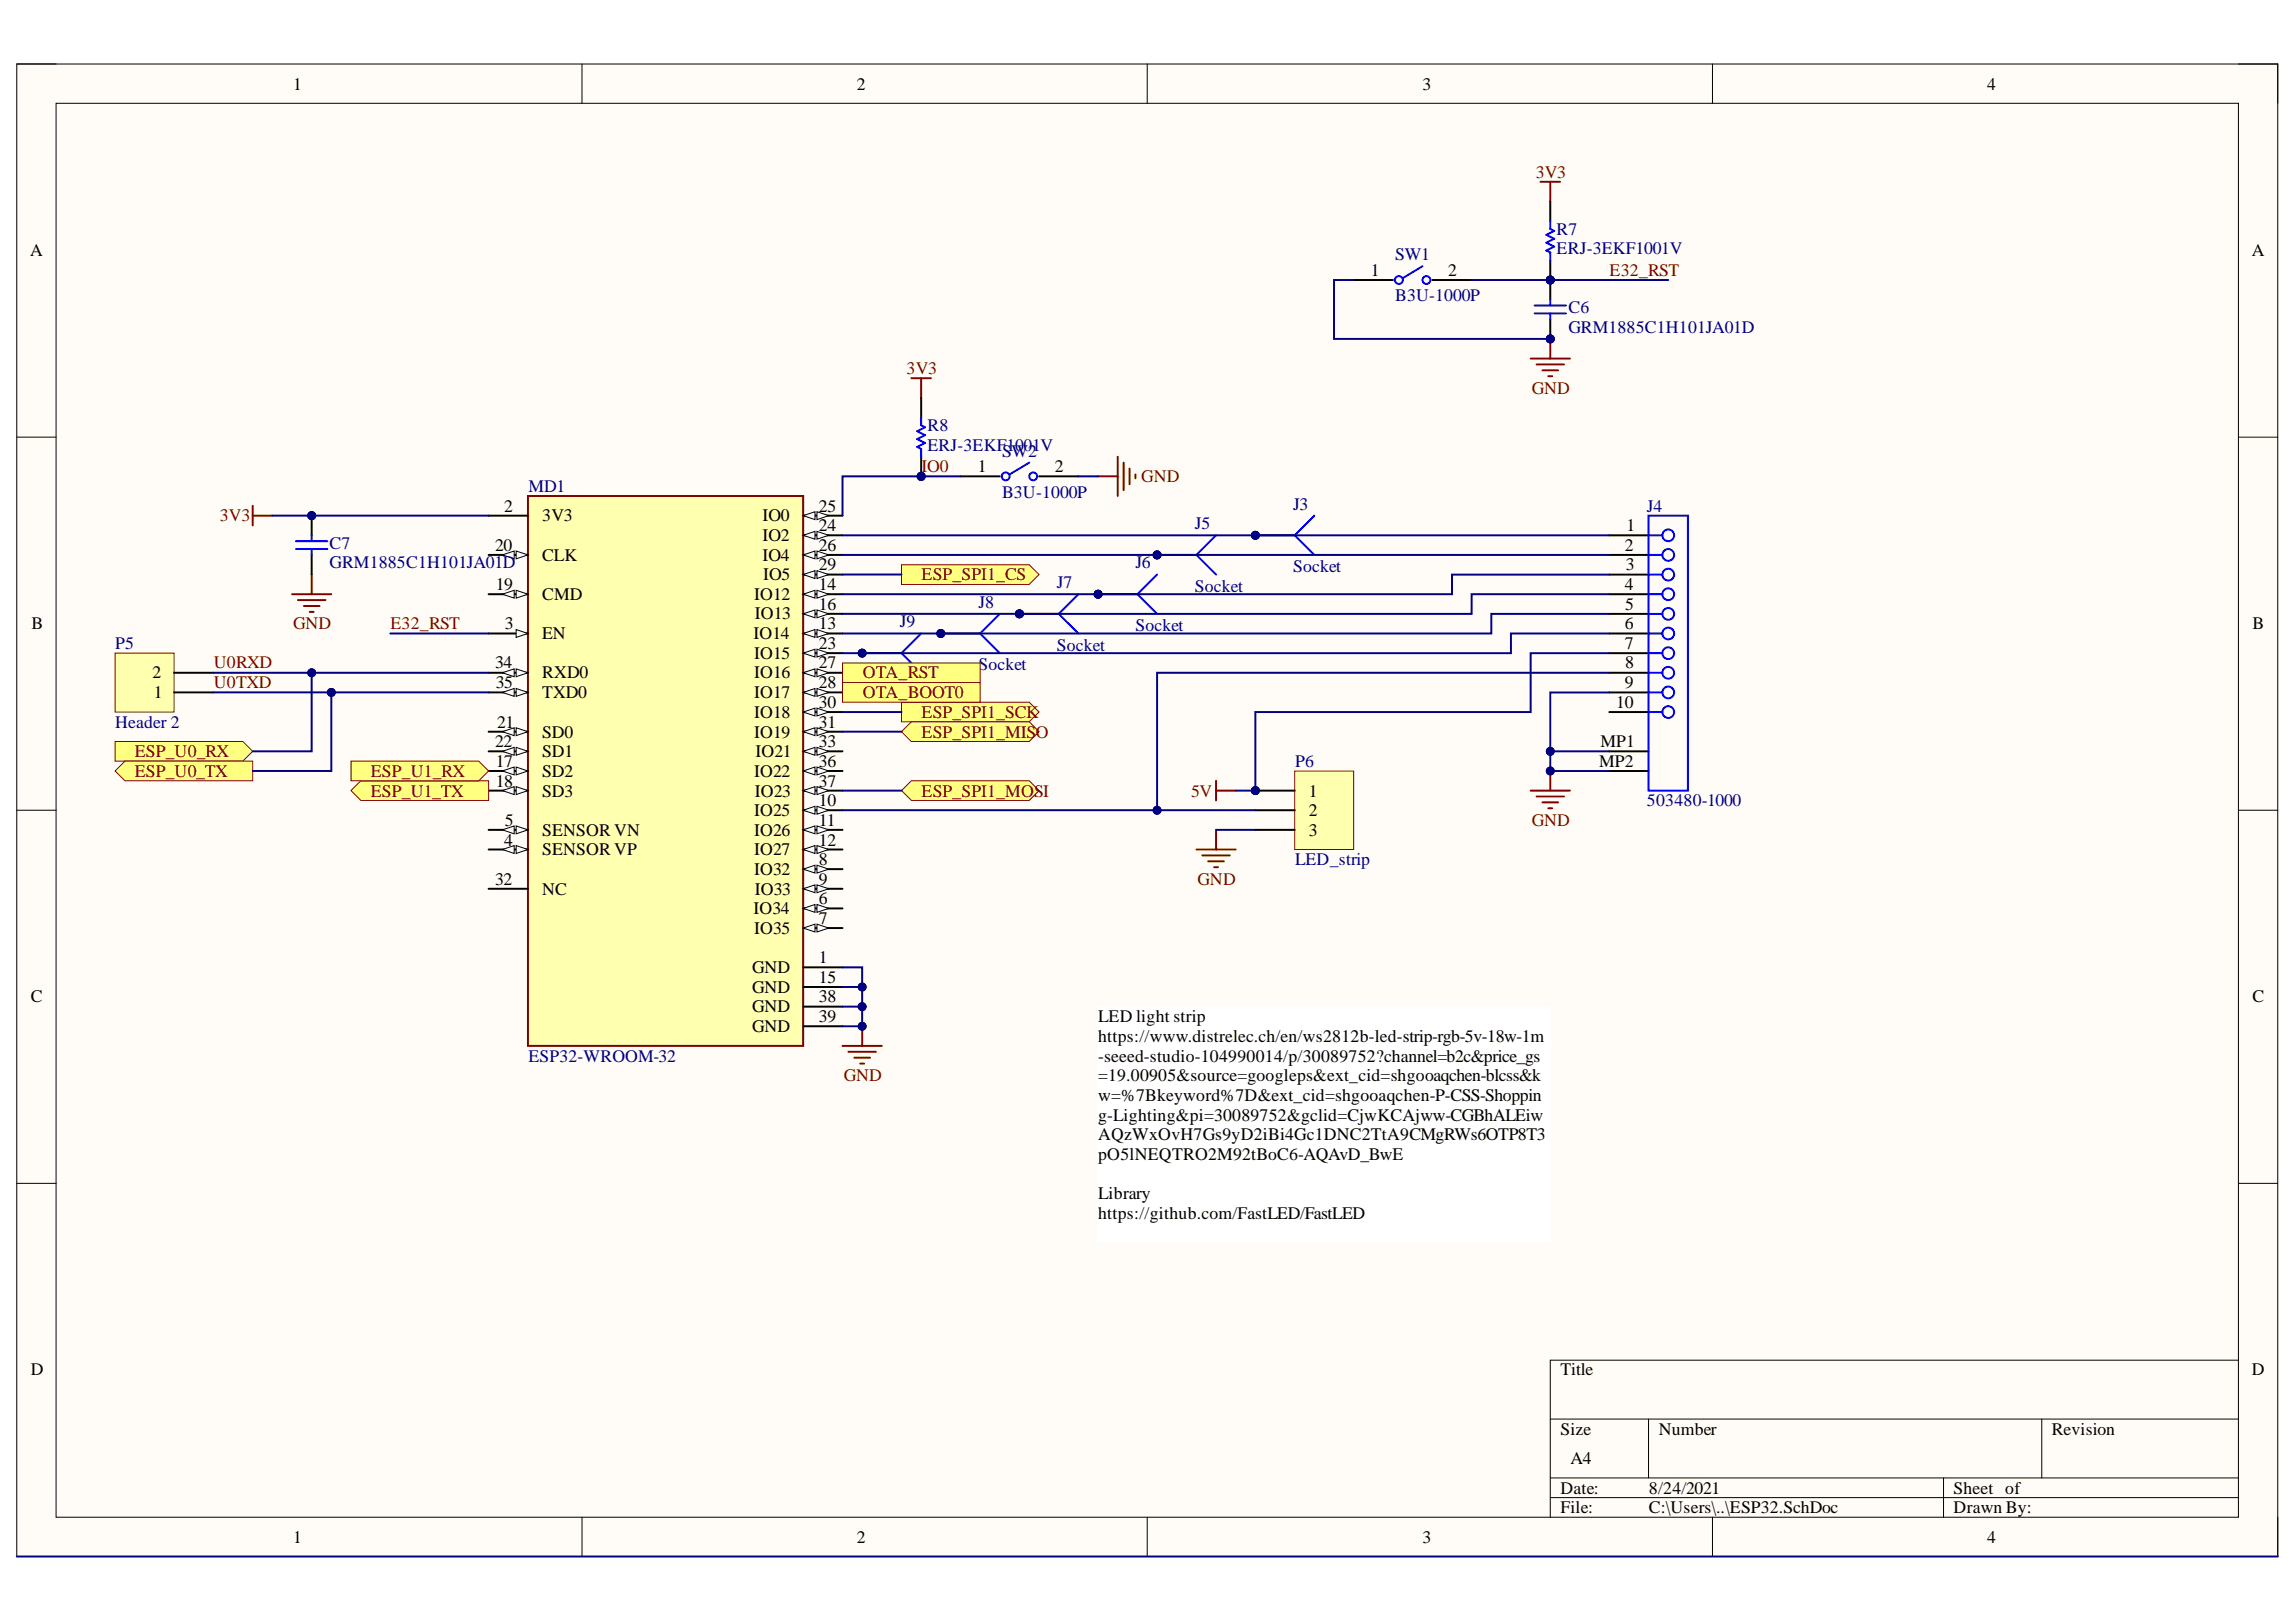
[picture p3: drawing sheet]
<svg xmlns="http://www.w3.org/2000/svg" width="297mm" height="210mm" viewBox="0 0 297 210" stroke-linecap="round" stroke-linejoin="round" font-family="sans-serif">
<defs><g id="words">
<g font-size="2.3">
<text x="37.9" y="11.6">1</text>
<text x="110.8" y="11.6">2</text>
<text x="184" y="11.6">3</text>
<text x="257.1" y="11.6">4</text>
<text x="3.9" y="33.2">A</text>
<text x="177.4" y="35.7">1</text>
<text x="187.3" y="35.7">2</text>
<text x="291.3" y="33.2">A</text>
<text x="126.5" y="61.1">1</text>
<text x="136.5" y="61.1">2</text>
<text x="64.1" y="71.3">20</text>
<text x="65.2" y="66.2">2</text>
<text x="70.1" y="67.5">3V3</text>
<text x="98.7" y="67.5">IO0</text>
<text x="98.7" y="70">IO2</text>
<text x="105.9" y="66.2">25</text>
<text x="105.9" y="68.7">24</text>
<text x="105.9" y="71.3">26</text>
<text x="210.2" y="71.3">2</text>
<text x="210.4" y="68.7">1</text>
<text x="64.1" y="76.4">19</text>
<text x="70.1" y="72.6">CLK</text>
<text x="70.1" y="77.6">CMD</text>
<text x="97.6" y="77.6">IO12</text>
<text x="98.7" y="72.6">IO4</text>
<text x="98.7" y="75.1">IO5</text>
<text x="105.9" y="73.8">29</text>
<text x="105.9" y="76.4">14</text>
<text x="210.2" y="76.4">4</text>
<text x="210.4" y="73.8">3</text>
<text x="4.1" y="81.4">B</text>
<text x="65.3" y="81.4">3</text>
<text x="70.1" y="82.7">EN</text>
<text x="97.5" y="82.7">IO14</text>
<text x="97.6" y="80.2">IO13</text>
<text x="105.9" y="78.9">16</text>
<text x="105.9" y="81.4">13</text>
<text x="105.9" y="84">23</text>
<text x="210.2" y="81.4">6</text>
<text x="210.2" y="84">7</text>
<text x="210.3" y="78.9">5</text>
<text x="291.4" y="81.4">B</text>
<text x="19.7" y="87.8">2</text>
<text x="64.1" y="86.5">34</text>
<text x="64.1" y="89">35</text>
<text x="70.1" y="87.8">RXD0</text>
<text x="97.6" y="85.2">IO15</text>
<text x="97.6" y="87.8">IO16</text>
<text x="105.9" y="86.5">27</text>
<text x="105.9" y="89">28</text>
<text x="210.2" y="89">9</text>
<text x="210.3" y="86.5">8</text>
<text x="19.9" y="90.3">1</text>
<text x="64.3" y="94.2">21</text>
<text x="70.1" y="90.3">TXD0</text>
<text x="70.1" y="95.5">SD0</text>
<text x="97.6" y="90.3">IO17</text>
<text x="97.6" y="92.9">IO18</text>
<text x="97.6" y="95.5">IO19</text>
<text x="105.9" y="91.6">30</text>
<text x="105.9" y="94.2">31</text>
<text x="209.1" y="91.6">10</text>
<text x="64.1" y="96.7">22</text>
<text x="64.1" y="99.3">17</text>
<text x="64.1" y="101.8">18</text>
<text x="70.1" y="98">SD1</text>
<text x="70.1" y="100.5">SD2</text>
<text x="97.6" y="100.5">IO22</text>
<text x="97.7" y="98">IO21</text>
<text x="105.9" y="96.7">33</text>
<text x="105.9" y="99.3">36</text>
<text x="105.9" y="101.8">37</text>
<text x="206.9" y="99.3">MP2</text>
<text x="207.1" y="96.7">MP1</text>
<text x="65.3" y="106.9">5</text>
<text x="70.1" y="103.1">SD3</text>
<text x="97.6" y="105.6">IO25</text>
<text x="97.6" y="103.1">IO23</text>
<text x="105.9" y="104.3">10</text>
<text x="105.9" y="106.9">11</text>
<text x="169.3" y="103.1">1</text>
<text x="169.3" y="105.6">2</text>
<text x="65.2" y="109.4">4</text>
<text x="70.1" y="108.1">SENSOR VN</text>
<text x="70.1" y="110.7">SENSOR VP</text>
<text x="97.6" y="108.1">IO26</text>
<text x="97.6" y="110.7">IO27</text>
<text x="97.6" y="113.2">IO32</text>
<text x="105.9" y="109.4">12</text>
<text x="105.9" y="112">8</text>
<text x="169.3" y="108.1">3</text>
<text x="64.1" y="114.5">32</text>
<text x="70.1" y="115.8">NC</text>
<text x="97.5" y="118.3">IO34</text>
<text x="97.6" y="115.8">IO33</text>
<text x="105.9" y="114.5">9</text>
<text x="105.9" y="117">6</text>
<text x="105.9" y="119.6">7</text>
<text x="97.3" y="125.9">GND</text>
<text x="97.6" y="120.8">IO35</text>
<text x="105.9" y="124.6">1</text>
<text x="4" y="129.7">C</text>
<text x="97.3" y="128.4">GND</text>
<text x="97.3" y="131">GND</text>
<text x="105.9" y="127.2">15</text>
<text x="105.9" y="129.7">38</text>
<text x="291.4" y="129.7">C</text>
<text x="97.3" y="133.5">GND</text>
<text x="105.9" y="132.2">39</text>
<text x="142.1" y="132.2">LED light strip</text>
<text x="142.1" y="134.8">https://www.distrelec.ch/en/ws2812b-led-strip-rgb-5v-18w-1m</text>
<text x="142.1" y="137.4">-seeed-studio-104990014/p/30089752?channel=b2c&amp;price_gs</text>
<text x="142.1" y="139.9">=19.00905&amp;source=googleps&amp;ext_cid=shgooaqchen-blcss&amp;k</text>
<text x="142.1" y="142.5">w=%7Bkeyword%7D&amp;ext_cid=shgooaqchen-P-CSS-Shoppin</text>
<text x="142.1" y="145">g-Lighting&amp;pi=30089752&amp;gclid=CjwKCAjww-CGBhALEiw</text>
<text x="142.1" y="147.5">AQzWxOvH7Gs9yD2iBi4Gc1DNC2TtA9CMgRWs6OTP8T3</text>
<text x="142.1" y="150.1">pO5lNEQTRO2M92tBoC6-AQAvD_BwE</text>
<text x="142.1" y="155.2">Library</text>
<text x="142.1" y="157.7">https://github.com/FastLED/FastLED</text>
<text x="4" y="178">D</text>
<text x="201.9" y="178">Title</text>
<text x="291.3" y="178">D</text>
<text x="201.9" y="185.7">Size</text>
<text x="214.6" y="185.7">Number</text>
<text x="265.4" y="185.7">Revision</text>
<text x="203.2" y="189.5">A4</text>
<text x="201.9" y="193.3">Date:</text>
<text x="201.9" y="195.8">File:</text>
<text x="213.3" y="193.3">8/24/2021</text>
<text x="213.3" y="195.8">C:\Users\..\ESP32.SchDoc</text>
<text x="252.7" y="193.3">Sheet of</text>
<text x="252.7" y="195.8">Drawn By:</text>
<text x="37.9" y="199.6">1</text>
<text x="110.8" y="199.6">2</text>
<text x="184" y="199.6">3</text>
<text x="257.1" y="199.6">4</text>
</g>
<g font-size="2.3" fill="#800000">
<text x="198.7" y="23">3V3</text>
<text x="208.2" y="35.7">E32_RST</text>
<text x="117.3" y="48.4">3V3</text>
<text x="198.2" y="51">GND</text>
<text x="119.2" y="61.1">IO0</text>
<text x="147.7" y="62.4">GND</text>
<text x="28.4" y="67.5">3V3</text>
<text x="119.2" y="75.1">ESP_SPI1_CS</text>
<text x="37.9" y="81.4">GND</text>
<text x="50.5" y="81.4">E32_RST</text>
<text x="27.7" y="89">U0TXD</text>
<text x="27.7" y="86.5">U0RXD</text>
<text x="111.6" y="87.8">OTA_RST</text>
<text x="111.6" y="90.3">OTA_BOOT0</text>
<text x="119.2" y="92.9">ESP_SPI1_SCK</text>
<text x="119.2" y="95.5">ESP_SPI1_MISO</text>
<text x="17.4" y="98">ESP_U0_RX</text>
<text x="17.4" y="100.5">ESP_U0_TX</text>
<text x="48" y="100.5">ESP_U1_RX</text>
<text x="48" y="103.1">ESP_U1_TX</text>
<text x="119.2" y="103.1">ESP_SPI1_MOSI</text>
<text x="154.1" y="103.1">5V</text>
<text x="198.2" y="106.9">GND</text>
<text x="154.9" y="114.5">GND</text>
<text x="109.2" y="139.9">GND</text>
</g>
<g font-size="2.3" fill="#000080">
<text x="180.5" y="33.7">SW1</text>
<text x="201.4" y="30.4">R7</text>
<text x="201.4" y="32.9">ERJ-3EKF1001V</text>
<text x="180.5" y="39">B3U-1000P</text>
<text x="202.9" y="40.5">C6</text>
<text x="202.9" y="43">GRM1885C1H101JA01D</text>
<text x="120" y="55.8">R8</text>
<text x="120" y="58.3">ERJ-3EKF1001V</text>
<text x="129.6" y="59.1">SW2</text>
<text x="68.4" y="63.7">MD1</text>
<text x="129.6" y="64.4">B3U-1000P</text>
<text x="167.3" y="66">J3</text>
<text x="42.6" y="71">C7</text>
<text x="154.6" y="68.5">J5</text>
<text x="213.1" y="66.2">J4</text>
<text x="42.6" y="73.6">GRM1885C1H101JA01D</text>
<text x="136.7" y="76.1">J7</text>
<text x="146.9" y="73.6">J6</text>
<text x="154.6" y="76.6">Socket</text>
<text x="167.3" y="74.1">Socket</text>
<text x="14.9" y="84">P5</text>
<text x="116.4" y="81.2">J9</text>
<text x="126.6" y="78.6">J8</text>
<text x="146.9" y="81.7">Socket</text>
<text x="116.4" y="89.3">Socket</text>
<text x="126.6" y="86.8">Socket</text>
<text x="136.7" y="84.2">Socket</text>
<text x="14.9" y="94.2">Header 2</text>
<text x="167.5" y="99.3">P6</text>
<text x="213.1" y="104.3">503480-1000</text>
<text x="167.5" y="112">LED_strip</text>
<text x="68.4" y="137.4">ESP32-WROOM-32</text>
</g>
</g></defs>
<path d="M2.2 8.3h292.5v193.1h-292.5z" fill-rule="evenodd" fill="#fffcf8"/>
<path d="M2.2 8.3h292.5v193.1h-292.5z" fill="none" stroke="#000" stroke-width=".13"/>
<path d="M7.3 13.4h282.3v182.9h-282.3z" fill-rule="evenodd" fill="#fffcf8"/>
<g fill="none" stroke="#000" stroke-width=".13">
<path d="M2.2 8.3h5.1M7.3 13.4h282.3v182.9h-282.3zM75.3 8.3v5.1M148.4 8.3v5.1M221.5 8.3v5.1M289.6 8.3h5.1v5.1M2.2 56.6h5.1M289.6 56.6h5.1M2.2 104.9h5.1M289.6 104.9h5.1M2.2 153.1h5.1M289.6 153.1h5.1"/>
<path d="M289.6 176h-89v20.3M75.3 196.3v5.1M148.4 196.3v5.1M200.6 183.6h89M200.6 191.3h89M200.6 193.8h89M213.3 183.6v7.7M221.5 196.3v5.1M251.4 191.3v5M264.2 183.6v7.7M294.7 196.3v5.1"/>
</g>
<path d="M68.3 64.2h35.6v71.2h-35.6z" fill-rule="evenodd" fill="#ffffb0"/>
<path d="M68.3 64.2h35.6v71.2h-35.6z" fill="none" stroke="#800000" stroke-width=".25"/>
<path d="M63.2 66.7h5.1M63.2 107.4h5.1" fill="none" stroke="#000" stroke-width=".25"/>
<path d="M66.8 106.9l1.5 .5-1.5 .5z" fill="#f8fcff"/>
<path d="M66.8 106.9l1.5 .5-1.5 .5z" fill="none" stroke="#000" stroke-width=".13"/>
<path d="M65 107.4l1.5-.5v1z" fill="#f8fcff"/>
<path d="M65 107.4l1.5-.5v1z" fill="none" stroke="#000" stroke-width=".13"/>
<path d="M63.2 109.9h5.1" fill="none" stroke="#000" stroke-width=".25"/>
<path d="M66.8 109.4l1.5 .5-1.5 .5z" fill="#f8fcff"/>
<path d="M66.8 109.4l1.5 .5-1.5 .5z" fill="none" stroke="#000" stroke-width=".13"/>
<path d="M65 109.9l1.5-.5v1z" fill="#f8fcff"/>
<path d="M65 109.9l1.5-.5v1z" fill="none" stroke="#000" stroke-width=".13"/>
<path d="M103.9 66.7h5.1" fill="none" stroke="#000" stroke-width=".25"/>
<path d="M103.9 66.7l1.5-.5v1z" fill="#f8fcff"/>
<path d="M103.9 66.7l1.5-.5v1z" fill="none" stroke="#000" stroke-width=".13"/>
<path d="M105.7 66.2l1.5 .5-1.5 .5z" fill="#f8fcff"/>
<path d="M105.7 66.2l1.5 .5-1.5 .5z" fill="none" stroke="#000" stroke-width=".13"/>
<path d="M103.9 69.3h5.1" fill="none" stroke="#000" stroke-width=".25"/>
<path d="M103.9 69.3l1.5-.5v1z" fill="#f8fcff"/>
<path d="M103.9 69.3l1.5-.5v1z" fill="none" stroke="#000" stroke-width=".13"/>
<path d="M105.7 68.8l1.5 .5-1.5 .5z" fill="#f8fcff"/>
<path d="M105.7 68.8l1.5 .5-1.5 .5z" fill="none" stroke="#000" stroke-width=".13"/>
<path d="M103.9 71.8h5.1" fill="none" stroke="#000" stroke-width=".25"/>
<path d="M103.9 71.8l1.5-.5v1z" fill="#f8fcff"/>
<path d="M103.9 71.8l1.5-.5v1z" fill="none" stroke="#000" stroke-width=".13"/>
<path d="M105.7 71.3l1.5 .5-1.5 .5z" fill="#f8fcff"/>
<path d="M105.7 71.3l1.5 .5-1.5 .5z" fill="none" stroke="#000" stroke-width=".13"/>
<path d="M103.9 74.4h5.1" fill="none" stroke="#000" stroke-width=".25"/>
<path d="M103.9 74.4l1.5-.6v1.1z" fill="#f8fcff"/>
<path d="M103.9 74.4l1.5-.6v1.1z" fill="none" stroke="#000" stroke-width=".13"/>
<path d="M105.7 73.8l1.5 .6-1.5 .5z" fill="#f8fcff"/>
<path d="M105.7 73.8l1.5 .6-1.5 .5z" fill="none" stroke="#000" stroke-width=".13"/>
<path d="M103.9 76.9h5.1" fill="none" stroke="#000" stroke-width=".25"/>
<path d="M103.9 76.9l1.5-.5v1z" fill="#f8fcff"/>
<path d="M103.9 76.9l1.5-.5v1z" fill="none" stroke="#000" stroke-width=".13"/>
<path d="M105.7 76.4l1.5 .5-1.5 .5z" fill="#f8fcff"/>
<path d="M105.7 76.4l1.5 .5-1.5 .5z" fill="none" stroke="#000" stroke-width=".13"/>
<path d="M103.9 79.4h5.1" fill="none" stroke="#000" stroke-width=".25"/>
<path d="M103.9 79.4l1.5-.5v1z" fill="#f8fcff"/>
<path d="M103.9 79.4l1.5-.5v1z" fill="none" stroke="#000" stroke-width=".13"/>
<path d="M105.7 78.9l1.5 .5-1.5 .5z" fill="#f8fcff"/>
<path d="M105.7 78.9l1.5 .5-1.5 .5z" fill="none" stroke="#000" stroke-width=".13"/>
<path d="M103.9 82h5.1" fill="none" stroke="#000" stroke-width=".25"/>
<path d="M103.9 82l1.5-.5v1z" fill="#f8fcff"/>
<path d="M103.9 82l1.5-.5v1z" fill="none" stroke="#000" stroke-width=".13"/>
<path d="M105.7 81.5l1.5 .5-1.5 .5z" fill="#f8fcff"/>
<path d="M105.7 81.5l1.5 .5-1.5 .5z" fill="none" stroke="#000" stroke-width=".13"/>
<path d="M103.9 84.5h5.1" fill="none" stroke="#000" stroke-width=".25"/>
<path d="M103.9 84.5l1.5-.5v1z" fill="#f8fcff"/>
<path d="M103.9 84.5l1.5-.5v1z" fill="none" stroke="#000" stroke-width=".13"/>
<path d="M105.7 84l1.5 .5-1.5 .5z" fill="#f8fcff"/>
<path d="M105.7 84l1.5 .5-1.5 .5z" fill="none" stroke="#000" stroke-width=".13"/>
<path d="M103.9 87.1h5.1" fill="none" stroke="#000" stroke-width=".25"/>
<path d="M103.9 87.1l1.5-.5v1z" fill="#f8fcff"/>
<path d="M103.9 87.1l1.5-.5v1z" fill="none" stroke="#000" stroke-width=".13"/>
<path d="M105.7 86.6l1.5 .5-1.5 .5z" fill="#f8fcff"/>
<path d="M105.7 86.6l1.5 .5-1.5 .5z" fill="none" stroke="#000" stroke-width=".13"/>
<path d="M103.9 89.6h5.1" fill="none" stroke="#000" stroke-width=".25"/>
<path d="M103.9 89.6l1.5-.5v1z" fill="#f8fcff"/>
<path d="M103.9 89.6l1.5-.5v1z" fill="none" stroke="#000" stroke-width=".13"/>
<path d="M105.7 89.1l1.5 .5-1.5 .5z" fill="#f8fcff"/>
<path d="M105.7 89.1l1.5 .5-1.5 .5z" fill="none" stroke="#000" stroke-width=".13"/>
<path d="M103.9 92.1h5.1" fill="none" stroke="#000" stroke-width=".25"/>
<path d="M103.9 92.1l1.5-.5v1.1z" fill="#f8fcff"/>
<path d="M103.9 92.1l1.5-.5v1.1z" fill="none" stroke="#000" stroke-width=".13"/>
<path d="M105.7 91.6l1.5 .5-1.5 .6z" fill="#f8fcff"/>
<path d="M105.7 91.6l1.5 .5-1.5 .6z" fill="none" stroke="#000" stroke-width=".13"/>
<path d="M103.9 94.7h5.1" fill="none" stroke="#000" stroke-width=".25"/>
<path d="M103.9 94.7l1.5-.5v1z" fill="#f8fcff"/>
<path d="M103.9 94.7l1.5-.5v1z" fill="none" stroke="#000" stroke-width=".13"/>
<path d="M105.7 94.2l1.5 .5-1.5 .5z" fill="#f8fcff"/>
<path d="M105.7 94.2l1.5 .5-1.5 .5z" fill="none" stroke="#000" stroke-width=".13"/>
<path d="M103.9 97.2h5.1" fill="none" stroke="#000" stroke-width=".25"/>
<path d="M103.9 97.2l1.5-.5v1z" fill="#f8fcff"/>
<path d="M103.9 97.2l1.5-.5v1z" fill="none" stroke="#000" stroke-width=".13"/>
<path d="M105.7 96.7l1.5 .5-1.5 .5z" fill="#f8fcff"/>
<path d="M105.7 96.7l1.5 .5-1.5 .5z" fill="none" stroke="#000" stroke-width=".13"/>
<path d="M103.9 99.8h5.1" fill="none" stroke="#000" stroke-width=".25"/>
<path d="M103.9 99.8l1.5-.5v1z" fill="#f8fcff"/>
<path d="M103.9 99.8l1.5-.5v1z" fill="none" stroke="#000" stroke-width=".13"/>
<path d="M105.7 99.3l1.5 .5-1.5 .5z" fill="#f8fcff"/>
<path d="M105.7 99.3l1.5 .5-1.5 .5z" fill="none" stroke="#000" stroke-width=".13"/>
<path d="M103.9 102.3h5.1" fill="none" stroke="#000" stroke-width=".25"/>
<path d="M103.9 102.3l1.5-.5v1z" fill="#f8fcff"/>
<path d="M103.9 102.3l1.5-.5v1z" fill="none" stroke="#000" stroke-width=".13"/>
<path d="M105.7 101.8l1.5 .5-1.5 .5z" fill="#f8fcff"/>
<path d="M105.7 101.8l1.5 .5-1.5 .5z" fill="none" stroke="#000" stroke-width=".13"/>
<path d="M103.9 104.9h5.1" fill="none" stroke="#000" stroke-width=".25"/>
<path d="M103.9 104.9l1.5-.6v1.1z" fill="#f8fcff"/>
<path d="M103.9 104.9l1.5-.6v1.1z" fill="none" stroke="#000" stroke-width=".13"/>
<path d="M105.7 104.3l1.5 .6-1.5 .5z" fill="#f8fcff"/>
<path d="M105.7 104.3l1.5 .6-1.5 .5z" fill="none" stroke="#000" stroke-width=".13"/>
<path d="M103.9 107.4h5.1" fill="none" stroke="#000" stroke-width=".25"/>
<path d="M103.9 107.4l1.5-.5v1z" fill="#f8fcff"/>
<path d="M103.9 107.4l1.5-.5v1z" fill="none" stroke="#000" stroke-width=".13"/>
<path d="M105.7 106.9l1.5 .5-1.5 .5z" fill="#f8fcff"/>
<path d="M105.7 106.9l1.5 .5-1.5 .5z" fill="none" stroke="#000" stroke-width=".13"/>
<path d="M103.9 109.9h5.1" fill="none" stroke="#000" stroke-width=".25"/>
<path d="M103.9 109.9l1.5-.5v1z" fill="#f8fcff"/>
<path d="M103.9 109.9l1.5-.5v1z" fill="none" stroke="#000" stroke-width=".13"/>
<path d="M105.7 109.4l1.5 .5-1.5 .5z" fill="#f8fcff"/>
<path d="M105.7 109.4l1.5 .5-1.5 .5z" fill="none" stroke="#000" stroke-width=".13"/>
<path d="M103.9 112.5h5.1" fill="none" stroke="#000" stroke-width=".25"/>
<path d="M103.9 112.5l1.5-.5v1z" fill="#f8fcff"/>
<path d="M103.9 112.5l1.5-.5v1z" fill="none" stroke="#000" stroke-width=".13"/>
<path d="M105.7 112l1.5 .5-1.5 .5z" fill="#f8fcff"/>
<path d="M105.7 112l1.5 .5-1.5 .5z" fill="none" stroke="#000" stroke-width=".13"/>
<path d="M103.9 115h5.1" fill="none" stroke="#000" stroke-width=".25"/>
<path d="M103.9 115l1.5-.5v1z" fill="#f8fcff"/>
<path d="M103.9 115l1.5-.5v1z" fill="none" stroke="#000" stroke-width=".13"/>
<path d="M105.7 114.5l1.5 .5-1.5 .5z" fill="#f8fcff"/>
<path d="M105.7 114.5l1.5 .5-1.5 .5z" fill="none" stroke="#000" stroke-width=".13"/>
<path d="M103.9 117.6h5.1" fill="none" stroke="#000" stroke-width=".25"/>
<path d="M103.9 117.6l1.5-.5v1z" fill="#f8fcff"/>
<path d="M103.9 117.6l1.5-.5v1z" fill="none" stroke="#000" stroke-width=".13"/>
<path d="M105.7 117.1l1.5 .5-1.5 .5z" fill="#f8fcff"/>
<path d="M105.7 117.1l1.5 .5-1.5 .5z" fill="none" stroke="#000" stroke-width=".13"/>
<path d="M103.9 120.1h5.1" fill="none" stroke="#000" stroke-width=".25"/>
<path d="M103.9 120.1l1.5-.5v1z" fill="#f8fcff"/>
<path d="M103.9 120.1l1.5-.5v1z" fill="none" stroke="#000" stroke-width=".13"/>
<path d="M105.7 119.6l1.5 .5-1.5 .5z" fill="#f8fcff"/>
<path d="M105.7 119.6l1.5 .5-1.5 .5z" fill="none" stroke="#000" stroke-width=".13"/>
<path d="M63.2 71.8h5.1" fill="none" stroke="#000" stroke-width=".25"/>
<path d="M66.8 71.3l1.5 .5-1.5 .5z" fill="#f8fcff"/>
<path d="M66.8 71.3l1.5 .5-1.5 .5z" fill="none" stroke="#000" stroke-width=".13"/>
<path d="M65 71.8l1.5-.5v1z" fill="#f8fcff"/>
<path d="M65 71.8l1.5-.5v1z" fill="none" stroke="#000" stroke-width=".13"/>
<path d="M63.2 76.9h5.1" fill="none" stroke="#000" stroke-width=".25"/>
<path d="M66.8 76.4l1.5 .5-1.5 .5z" fill="#f8fcff"/>
<path d="M66.8 76.4l1.5 .5-1.5 .5z" fill="none" stroke="#000" stroke-width=".13"/>
<path d="M65 76.9l1.5-.5v1z" fill="#f8fcff"/>
<path d="M65 76.9l1.5-.5v1z" fill="none" stroke="#000" stroke-width=".13"/>
<path d="M63.2 82h5.1" fill="none" stroke="#000" stroke-width=".25"/>
<path d="M66.8 81.5l1.5 .5-1.5 .5z" fill="#f8fcff"/>
<path d="M66.8 81.5l1.5 .5-1.5 .5z" fill="none" stroke="#000" stroke-width=".13"/>
<path d="M63.2 87.1h5.1M63.2 115h5.1" fill="none" stroke="#000" stroke-width=".25"/>
<path d="M66.8 86.6l1.5 .5-1.5 .5z" fill="#f8fcff"/>
<path d="M66.8 86.6l1.5 .5-1.5 .5z" fill="none" stroke="#000" stroke-width=".13"/>
<path d="M65 87.1l1.5-.5v1z" fill="#f8fcff"/>
<path d="M65 87.1l1.5-.5v1z" fill="none" stroke="#000" stroke-width=".13"/>
<path d="M63.2 89.6h5.1" fill="none" stroke="#000" stroke-width=".25"/>
<path d="M66.8 89.1l1.5 .5-1.5 .5z" fill="#f8fcff"/>
<path d="M66.8 89.1l1.5 .5-1.5 .5z" fill="none" stroke="#000" stroke-width=".13"/>
<path d="M65 89.6l1.5-.5v1z" fill="#f8fcff"/>
<path d="M65 89.6l1.5-.5v1z" fill="none" stroke="#000" stroke-width=".13"/>
<path d="M63.2 94.7h5.1" fill="none" stroke="#000" stroke-width=".25"/>
<path d="M66.8 94.2l1.5 .5-1.5 .5z" fill="#f8fcff"/>
<path d="M66.8 94.2l1.5 .5-1.5 .5z" fill="none" stroke="#000" stroke-width=".13"/>
<path d="M65 94.7l1.5-.5v1z" fill="#f8fcff"/>
<path d="M65 94.7l1.5-.5v1z" fill="none" stroke="#000" stroke-width=".13"/>
<path d="M63.2 97.2h5.1" fill="none" stroke="#000" stroke-width=".25"/>
<path d="M66.8 96.7l1.5 .5-1.5 .5z" fill="#f8fcff"/>
<path d="M66.8 96.7l1.5 .5-1.5 .5z" fill="none" stroke="#000" stroke-width=".13"/>
<path d="M65 97.2l1.5-.5v1z" fill="#f8fcff"/>
<path d="M65 97.2l1.5-.5v1z" fill="none" stroke="#000" stroke-width=".13"/>
<path d="M63.2 99.8h5.1" fill="none" stroke="#000" stroke-width=".25"/>
<path d="M66.8 99.3l1.5 .5-1.5 .5z" fill="#f8fcff"/>
<path d="M66.8 99.3l1.5 .5-1.5 .5z" fill="none" stroke="#000" stroke-width=".13"/>
<path d="M65 99.8l1.5-.5v1z" fill="#f8fcff"/>
<path d="M65 99.8l1.5-.5v1z" fill="none" stroke="#000" stroke-width=".13"/>
<path d="M63.2 102.3h5.1" fill="none" stroke="#000" stroke-width=".25"/>
<path d="M66.8 101.8l1.5 .5-1.5 .5z" fill="#f8fcff"/>
<path d="M66.8 101.8l1.5 .5-1.5 .5z" fill="none" stroke="#000" stroke-width=".13"/>
<path d="M65 102.3l1.5-.5v1z" fill="#f8fcff"/>
<path d="M65 102.3l1.5-.5v1z" fill="none" stroke="#000" stroke-width=".13"/>
<path d="M103.9 125.2h5.1M103.9 127.7h5.1M103.9 130.3h5.1M103.9 132.8h5.1" fill="none" stroke="#000" stroke-width=".25"/>
<path d="M109 135.4h5.1M109.8 136.1h3.5M110.5 136.9h2.1M111.3 137.6h.5M111.5 132.8v2.6" fill="none" stroke="#800000" stroke-width=".25"/>
<circle cx="111.5" cy="132.8" r=".51" fill="#000080"/>
<circle cx="111.5" cy="132.8" r=".51" fill="none" stroke="#000080" stroke-width=".13"/>
<g fill="none" stroke="#800000" stroke-width=".25">
<path d="M199.3 23.5h2.5M200.6 23.5v2.6M198 46.4h5.1M198.8 47.2h3.5M199.5 47.9h2.1M200.3 48.7h.5M200.6 43.9v2.5M32.7 65.5v2.5M32.7 66.7h2.5M37.8 76.9h5.1M38.5 77.7h3.6M39.3 78.4h2"/>
<path d="M40.1 79.2h.5M40.3 74.4v2.5"/>
</g>
<circle cx="200.6" cy="43.9" r=".51" fill="#000080"/>
<circle cx="200.6" cy="43.9" r=".51" fill="none" stroke="#000080" stroke-width=".13"/>
<path d="M117.9 48.9h2.5M119.2 48.9v2.6" fill="none" stroke="#800000" stroke-width=".25"/>
<circle cx="119.2" cy="61.6" r=".51" fill="#000080"/>
<circle cx="119.2" cy="61.6" r=".51" fill="none" stroke="#000080" stroke-width=".13"/>
<path d="M144.6 59.1v5.1M145.4 59.9v3.5M142.1 61.6h2.5M146.1 60.6v2.1M146.9 61.4v.5" fill="none" stroke="#800000" stroke-width=".25"/>
<path d="M14.9 84.5h7.6v7.6h-7.6z" fill-rule="evenodd" fill="#ffffb0"/>
<path d="M14.9 84.5h7.6v7.6h-7.6z" fill="none" stroke="#800000" stroke-width=".13"/>
<path d="M22.5 89.6h5.1M22.5 87.1h5.1" fill="none" stroke="#000" stroke-width=".25"/>
<path d="M14.9 96h16.5l1.3 1.2-1.3 1.3h-16.5z" fill-rule="evenodd" fill="#ffff80"/>
<path d="M14.9 96h16.5l1.3 1.2-1.3 1.3h-16.5z" fill="none" stroke="#800000" stroke-width=".13"/>
<path d="M14.9 99.8l1.3-1.3h16.5v2.5h-16.5z" fill-rule="evenodd" fill="#ffff80"/>
<path d="M14.9 99.8l1.3-1.3h16.5v2.5h-16.5z" fill="none" stroke="#800000" stroke-width=".13"/>
<path d="M45.4 102.3l1.3-1.3h16.5v2.6h-16.5z" fill-rule="evenodd" fill="#ffff80"/>
<path d="M45.4 102.3l1.3-1.3h16.5v2.6h-16.5z" fill="none" stroke="#800000" stroke-width=".13"/>
<path d="M45.4 98.5h16.5l1.3 1.3-1.3 1.2h-16.5z" fill-rule="evenodd" fill="#ffff80"/>
<path d="M45.4 98.5h16.5l1.3 1.3-1.3 1.2h-16.5z" fill="none" stroke="#800000" stroke-width=".13"/>
<g fill="none" stroke="#00f" stroke-width=".25">
<path d="M184 34.5l-2.5 1.5M133.2 59.9l-2.6 1.5"/>
<circle cx="181" cy="36.2" r=".51"/>
<circle cx="184.5" cy="36.2" r=".51"/>
<circle cx="130.1" cy="61.6" r=".51"/>
<circle cx="133.7" cy="61.6" r=".51"/>
</g>
<path d="M175.1 36.2h5.1M185.3 36.2h5.1M124.3 61.6h5M134.4 61.6h5.1" fill="none" stroke="#000" stroke-width=".25"/>
<path d="M117.9 101h15.3l1.2 1.3-1.2 1.3h-15.3l-1.3-1.3z" fill-rule="evenodd" fill="#ffff80"/>
<path d="M117.9 101h15.3l1.2 1.3-1.2 1.3h-15.3l-1.3-1.3z" fill="none" stroke="#800000" stroke-width=".13"/>
<path d="M116.6 90.9h16.6l1.2 1.2-1.2 1.3h-16.6z" fill-rule="evenodd" fill="#ffff80"/>
<path d="M116.6 90.9h16.6l1.2 1.2-1.2 1.3h-16.6z" fill="none" stroke="#800000" stroke-width=".13"/>
<path d="M116.6 73.1h16.6l1.2 1.3-1.2 1.2h-16.6z" fill-rule="evenodd" fill="#ffff80"/>
<path d="M116.6 73.1h16.6l1.2 1.3-1.2 1.2h-16.6z" fill="none" stroke="#800000" stroke-width=".13"/>
<path d="M117.9 93.4h15.3l1.2 1.3-1.2 1.3h-15.3l-1.3-1.3z" fill-rule="evenodd" fill="#ffff80"/>
<path d="M117.9 93.4h15.3l1.2 1.3-1.2 1.3h-15.3l-1.3-1.3z" fill="none" stroke="#800000" stroke-width=".13"/>
<path d="M142.1 130.3h58.5v30.5h-58.5z" fill-rule="evenodd" fill="#fff"/>
<path d="M142.1 130.3h58.5v30.5h-58.5z" fill="none" stroke="#fff" stroke-width=".13"/>
<circle cx="162.4" cy="102.3" r=".51" fill="#000080"/>
<circle cx="162.4" cy="102.3" r=".51" fill="none" stroke="#000080" stroke-width=".13"/>
<path d="M167.5 99.8h7.6v10.1h-7.6z" fill-rule="evenodd" fill="#ffffb0"/>
<path d="M167.5 99.8h7.6v10.1h-7.6z" fill="none" stroke="#800000" stroke-width=".13"/>
<path d="M162.4 102.3h5.1" fill="none" stroke="#000" stroke-width=".25"/>
<circle cx="162.4" cy="102.3" r=".51" fill="#000080"/>
<circle cx="162.4" cy="102.3" r=".51" fill="none" stroke="#000080" stroke-width=".13"/>
<path d="M162.4 104.9h5.1M162.4 107.4h5.1" fill="none" stroke="#000" stroke-width=".25"/>
<path d="M154.8 109.9h5.1M155.5 110.7h3.6M156.3 111.5h2M157.1 112.2h.5M157.3 101v2.6M157.3 107.4v2.5M157.3 102.3h2.6" fill="none" stroke="#800000" stroke-width=".25"/>
<circle cx="162.4" cy="69.3" r=".51" fill="#000080"/>
<circle cx="162.4" cy="69.3" r=".51" fill="none" stroke="#000080" stroke-width=".13"/>
<path d="M162.4 69.3h5.1" fill="none" stroke="#000" stroke-width=".25"/>
<circle cx="162.4" cy="69.3" r=".51" fill="#000080"/>
<circle cx="162.4" cy="69.3" r=".51" fill="none" stroke="#000080" stroke-width=".13"/>
<path d="M170 66.7l-2.5 2.6 2.5 2.5" fill="none" stroke="#00f" stroke-width=".25"/>
<circle cx="149.7" cy="71.8" r=".51" fill="#000080"/>
<circle cx="149.7" cy="71.8" r=".51" fill="none" stroke="#000080" stroke-width=".13"/>
<path d="M149.7 71.8h5.1" fill="none" stroke="#000" stroke-width=".25"/>
<circle cx="149.7" cy="71.8" r=".51" fill="#000080"/>
<circle cx="149.7" cy="71.8" r=".51" fill="none" stroke="#000080" stroke-width=".13"/>
<path d="M157.3 69.3l-2.5 2.5 2.5 2.6" fill="none" stroke="#00f" stroke-width=".25"/>
<circle cx="142.1" cy="76.9" r=".51" fill="#000080"/>
<circle cx="142.1" cy="76.9" r=".51" fill="none" stroke="#000080" stroke-width=".13"/>
<path d="M142.1 76.9h5" fill="none" stroke="#000" stroke-width=".25"/>
<circle cx="142.1" cy="76.9" r=".51" fill="#000080"/>
<circle cx="142.1" cy="76.9" r=".51" fill="none" stroke="#000080" stroke-width=".13"/>
<path d="M149.7 74.4l-2.6 2.5 2.6 2.5" fill="none" stroke="#00f" stroke-width=".25"/>
<circle cx="131.9" cy="79.4" r=".51" fill="#000080"/>
<circle cx="131.9" cy="79.4" r=".51" fill="none" stroke="#000080" stroke-width=".13"/>
<path d="M131.9 79.4h5.1" fill="none" stroke="#000" stroke-width=".25"/>
<circle cx="131.9" cy="79.4" r=".51" fill="#000080"/>
<circle cx="131.9" cy="79.4" r=".51" fill="none" stroke="#000080" stroke-width=".13"/>
<path d="M139.5 76.9l-2.5 2.5 2.5 2.6" fill="none" stroke="#00f" stroke-width=".25"/>
<circle cx="121.7" cy="82" r=".51" fill="#000080"/>
<circle cx="121.7" cy="82" r=".51" fill="none" stroke="#000080" stroke-width=".13"/>
<path d="M121.7 82h5.1" fill="none" stroke="#000" stroke-width=".25"/>
<circle cx="121.7" cy="82" r=".51" fill="#000080"/>
<circle cx="121.7" cy="82" r=".51" fill="none" stroke="#000080" stroke-width=".13"/>
<path d="M129.3 79.4l-2.5 2.6 2.5 2.5" fill="none" stroke="#00f" stroke-width=".25"/>
<circle cx="111.5" cy="84.5" r=".51" fill="#000080"/>
<circle cx="111.5" cy="84.5" r=".51" fill="none" stroke="#000080" stroke-width=".13"/>
<path d="M111.5 84.5h5.1" fill="none" stroke="#000" stroke-width=".25"/>
<circle cx="111.5" cy="84.5" r=".51" fill="#000080"/>
<circle cx="111.5" cy="84.5" r=".51" fill="none" stroke="#000080" stroke-width=".13"/>
<g fill="none" stroke="#00f" stroke-width=".25">
<path d="M213.3 66.7h5.1v35.6h-5.1zM213.3 79.4h1.8M213.3 76.9h1.8M213.3 74.4h1.8M213.3 71.8h1.8M213.3 69.3h1.8M119.2 82l-2.6 2.5 2.6 2.6M213.3 89.6h1.8M213.3 87.1h1.8M213.3 84.5h1.8M213.3 82h1.8M213.3 92.1h1.8"/>
<circle cx="215.8" cy="71.8" r=".76"/>
<circle cx="215.8" cy="79.4" r=".76"/>
<circle cx="215.8" cy="74.4" r=".76"/>
<circle cx="215.8" cy="69.3" r=".76"/>
<circle cx="215.8" cy="76.9" r=".76"/>
<circle cx="215.8" cy="89.6" r=".76"/>
<circle cx="215.8" cy="92.1" r=".76"/>
<circle cx="215.8" cy="84.5" r=".76"/>
<circle cx="215.8" cy="87.1" r=".76"/>
<circle cx="215.8" cy="82" r=".76"/>
</g>
<path d="M208.2 69.3h5.1M208.2 71.8h5.1M208.2 74.4h5.1M208.2 76.9h5.1M208.2 79.4h5.1M208.2 82h5.1M208.2 84.5h5.1M208.2 87.1h5.1M208.2 89.6h5.1M208.2 92.1h5.1M208.2 97.2h5.1M208.2 99.8h5.1" fill="none" stroke="#000" stroke-width=".25"/>
<path d="M200.6 99.8v2.5M198 102.3h5.1M198.8 103.1h3.5M199.5 103.8h2.1M200.3 104.6h.5" fill="none" stroke="#800000" stroke-width=".25"/>
<circle cx="200.6" cy="99.8" r=".51" fill="#000080"/>
<circle cx="200.6" cy="99.8" r=".51" fill="none" stroke="#000080" stroke-width=".13"/>
<circle cx="40.3" cy="66.7" r=".51" fill="#000080"/>
<circle cx="40.3" cy="66.7" r=".51" fill="none" stroke="#000080" stroke-width=".13"/>
<path d="M40.3 66.7v2.6M40.3 71.8v2.6" fill="none" stroke="#000" stroke-width=".25"/>
<circle cx="40.3" cy="66.7" r=".51" fill="#000080"/>
<circle cx="40.3" cy="66.7" r=".51" fill="none" stroke="#000080" stroke-width=".13"/>
<path d="M38.3 70h4.1M38.3 71.1h4.1M40.3 69.3v.7M40.3 71.1v.7" fill="none" stroke="#00f" stroke-width=".25"/>
<circle cx="119.2" cy="61.6" r=".51" fill="#000080"/>
<circle cx="119.2" cy="61.6" r=".51" fill="none" stroke="#000080" stroke-width=".13"/>
<path d="M119.2 51.5v2.5M119.2 59.1v2.5" fill="none" stroke="#000" stroke-width=".25"/>
<circle cx="119.2" cy="61.6" r=".51" fill="#000080"/>
<circle cx="119.2" cy="61.6" r=".51" fill="none" stroke="#000080" stroke-width=".13"/>
<path d="M119.2 54v1l.5 .3-1 .5 1 .5-1 .5 1 .5-1 .5 .5 .3v1" fill="none" stroke="#00f" stroke-width=".25"/>
<circle cx="200.6" cy="36.2" r=".51" fill="#000080"/>
<circle cx="200.6" cy="36.2" r=".51" fill="none" stroke="#000080" stroke-width=".13"/>
<path d="M200.6 26.1v2.5M200.6 33.7v2.5" fill="none" stroke="#000" stroke-width=".25"/>
<circle cx="200.6" cy="36.2" r=".51" fill="#000080"/>
<circle cx="200.6" cy="36.2" r=".51" fill="none" stroke="#000080" stroke-width=".13"/>
<path d="M200.6 28.6v1l.5 .3-1 .5 1 .5-1 .5 1 .5-1 .5 .5 .3v1" fill="none" stroke="#00f" stroke-width=".25"/>
<circle cx="200.6" cy="43.9" r=".51" fill="#000080"/>
<circle cx="200.6" cy="43.9" r=".51" fill="none" stroke="#000080" stroke-width=".13"/>
<circle cx="200.6" cy="36.2" r=".51" fill="#000080"/>
<circle cx="200.6" cy="36.2" r=".51" fill="none" stroke="#000080" stroke-width=".13"/>
<path d="M200.6 41.3v2.6" fill="none" stroke="#000" stroke-width=".25"/>
<circle cx="200.6" cy="43.9" r=".51" fill="#000080"/>
<circle cx="200.6" cy="43.9" r=".51" fill="none" stroke="#000080" stroke-width=".13"/>
<path d="M200.6 36.2v2.6" fill="none" stroke="#000" stroke-width=".25"/>
<circle cx="200.6" cy="36.2" r=".51" fill="#000080"/>
<circle cx="200.6" cy="36.2" r=".51" fill="none" stroke="#000080" stroke-width=".13"/>
<path d="M198.5 39.5h4.1M200.6 38.8v.7M198.5 40.6h4.1M200.6 40.6v.7" fill="none" stroke="#00f" stroke-width=".25"/>
<path d="M109 85.8h17.8v2.5h-17.8z" fill-rule="evenodd" fill="#ffff80"/>
<path d="M109 85.8h17.8v2.5h-17.8z" fill="none" stroke="#800000" stroke-width=".13"/>
<path d="M109 88.3h17.8v2.6h-17.8z" fill-rule="evenodd" fill="#ffff80"/>
<path d="M109 88.3h17.8v2.6h-17.8z" fill="none" stroke="#800000" stroke-width=".13"/>
<path d="M109 125.2h2.5v2.5" fill="none" stroke="#000080" stroke-width=".25"/>
<circle cx="111.5" cy="127.7" r=".51" fill="#000080"/>
<circle cx="111.5" cy="127.7" r=".51" fill="none" stroke="#000080" stroke-width=".13"/>
<path d="M109 127.7h2.5v2.6h-2.5" fill="none" stroke="#000080" stroke-width=".25"/>
<circle cx="111.5" cy="130.3" r=".51" fill="#000080"/>
<circle cx="111.5" cy="130.3" r=".51" fill="none" stroke="#000080" stroke-width=".13"/>
<circle cx="111.5" cy="127.7" r=".51" fill="#000080"/>
<circle cx="111.5" cy="127.7" r=".51" fill="none" stroke="#000080" stroke-width=".13"/>
<path d="M111.5 130.3v2.5h-2.5" fill="none" stroke="#000080" stroke-width=".25"/>
<circle cx="111.5" cy="130.3" r=".51" fill="#000080"/>
<circle cx="111.5" cy="130.3" r=".51" fill="none" stroke="#000080" stroke-width=".13"/>
<circle cx="111.5" cy="132.8" r=".51" fill="#000080"/>
<circle cx="111.5" cy="132.8" r=".51" fill="none" stroke="#000080" stroke-width=".13"/>
<path d="M200.6 36.2h15.2M50.5 82h12.7" fill="none" stroke="#000080" stroke-width=".25"/>
<circle cx="200.6" cy="36.2" r=".51" fill="#000080"/>
<circle cx="200.6" cy="36.2" r=".51" fill="none" stroke="#000080" stroke-width=".13"/>
<path d="M35.2 66.7h28" fill="none" stroke="#000080" stroke-width=".25"/>
<circle cx="40.3" cy="66.7" r=".51" fill="#000080"/>
<circle cx="40.3" cy="66.7" r=".51" fill="none" stroke="#000080" stroke-width=".13"/>
<path d="M175.1 36.2h-2.5v7.7h28M139.5 61.6h2.6" fill="none" stroke="#000080" stroke-width=".25"/>
<circle cx="200.6" cy="43.9" r=".51" fill="#000080"/>
<circle cx="200.6" cy="43.9" r=".51" fill="none" stroke="#000080" stroke-width=".13"/>
<path d="M40.3 87.1v10.1h-7.6" fill="none" stroke="#000080" stroke-width=".25"/>
<circle cx="40.3" cy="87.1" r=".51" fill="#000080"/>
<circle cx="40.3" cy="87.1" r=".51" fill="none" stroke="#000080" stroke-width=".13"/>
<path d="M27.6 87.1h35.6" fill="none" stroke="#000080" stroke-width=".25"/>
<circle cx="40.3" cy="87.1" r=".51" fill="#000080"/>
<circle cx="40.3" cy="87.1" r=".51" fill="none" stroke="#000080" stroke-width=".13"/>
<path d="M27.6 89.6h35.6" fill="none" stroke="#000080" stroke-width=".25"/>
<circle cx="42.9" cy="89.6" r=".51" fill="#000080"/>
<circle cx="42.9" cy="89.6" r=".51" fill="none" stroke="#000080" stroke-width=".13"/>
<path d="M42.9 89.6v10.2h-10.2" fill="none" stroke="#000080" stroke-width=".25"/>
<circle cx="42.9" cy="89.6" r=".51" fill="#000080"/>
<circle cx="42.9" cy="89.6" r=".51" fill="none" stroke="#000080" stroke-width=".13"/>
<path d="M190.4 36.2h10.2" fill="none" stroke="#000080" stroke-width=".25"/>
<circle cx="200.6" cy="36.2" r=".51" fill="#000080"/>
<circle cx="200.6" cy="36.2" r=".51" fill="none" stroke="#000080" stroke-width=".13"/>
<path d="M109 71.8h40.7" fill="none" stroke="#000080" stroke-width=".25"/>
<circle cx="149.7" cy="71.8" r=".51" fill="#000080"/>
<circle cx="149.7" cy="71.8" r=".51" fill="none" stroke="#000080" stroke-width=".13"/>
<path d="M109 76.9h33.1M2.2 201.4h292.5" fill="none" stroke="#000080" stroke-width=".25"/>
<circle cx="142.1" cy="76.9" r=".51" fill="#000080"/>
<circle cx="142.1" cy="76.9" r=".51" fill="none" stroke="#000080" stroke-width=".13"/>
<path d="M109 79.4h22.9" fill="none" stroke="#000080" stroke-width=".25"/>
<circle cx="131.9" cy="79.4" r=".51" fill="#000080"/>
<circle cx="131.9" cy="79.4" r=".51" fill="none" stroke="#000080" stroke-width=".13"/>
<path d="M109 74.4h7.6M109 92.1h7.6M109 94.7h7.6M109 104.9h53.4M109 102.3h7.6" fill="none" stroke="#000080" stroke-width=".25"/>
<circle cx="149.7" cy="104.9" r=".51" fill="#000080"/>
<circle cx="149.7" cy="104.9" r=".51" fill="none" stroke="#000080" stroke-width=".13"/>
<path d="M109 69.3h99.2" fill="none" stroke="#000080" stroke-width=".25"/>
<circle cx="162.4" cy="69.3" r=".51" fill="#000080"/>
<circle cx="162.4" cy="69.3" r=".51" fill="none" stroke="#000080" stroke-width=".13"/>
<path d="M149.7 71.8h58.5" fill="none" stroke="#000080" stroke-width=".25"/>
<circle cx="149.7" cy="71.8" r=".51" fill="#000080"/>
<circle cx="149.7" cy="71.8" r=".51" fill="none" stroke="#000080" stroke-width=".13"/>
<path d="M208.2 74.4h-20.4v2.5h-45.7" fill="none" stroke="#000080" stroke-width=".25"/>
<circle cx="142.1" cy="76.9" r=".51" fill="#000080"/>
<circle cx="142.1" cy="76.9" r=".51" fill="none" stroke="#000080" stroke-width=".13"/>
<path d="M208.2 76.9h-17.8v2.5h-58.5" fill="none" stroke="#000080" stroke-width=".25"/>
<circle cx="131.9" cy="79.4" r=".51" fill="#000080"/>
<circle cx="131.9" cy="79.4" r=".51" fill="none" stroke="#000080" stroke-width=".13"/>
<path d="M208.2 79.4h-15.3v2.6h-83.9" fill="none" stroke="#000080" stroke-width=".25"/>
<circle cx="121.7" cy="82" r=".51" fill="#000080"/>
<circle cx="121.7" cy="82" r=".51" fill="none" stroke="#000080" stroke-width=".13"/>
<path d="M208.2 82h-12.7v2.5h-86.5" fill="none" stroke="#000080" stroke-width=".25"/>
<circle cx="111.5" cy="84.5" r=".51" fill="#000080"/>
<circle cx="111.5" cy="84.5" r=".51" fill="none" stroke="#000080" stroke-width=".13"/>
<path d="M208.2 84.5h-10.2v7.6h-35.6v10.2h-2.5" fill="none" stroke="#000080" stroke-width=".25"/>
<circle cx="162.4" cy="102.3" r=".51" fill="#000080"/>
<circle cx="162.4" cy="102.3" r=".51" fill="none" stroke="#000080" stroke-width=".13"/>
<path d="M208.2 87.1h-58.5v17.8M157.3 107.4h5.1" fill="none" stroke="#000080" stroke-width=".25"/>
<circle cx="149.7" cy="104.9" r=".51" fill="#000080"/>
<circle cx="149.7" cy="104.9" r=".51" fill="none" stroke="#000080" stroke-width=".13"/>
<path d="M208.2 89.6h-7.6v7.6h7.6" fill="none" stroke="#000080" stroke-width=".25"/>
<circle cx="200.6" cy="97.2" r=".51" fill="#000080"/>
<circle cx="200.6" cy="97.2" r=".51" fill="none" stroke="#000080" stroke-width=".13"/>
<path d="M200.6 97.2v2.6h7.6" fill="none" stroke="#000080" stroke-width=".25"/>
<circle cx="200.6" cy="99.8" r=".51" fill="#000080"/>
<circle cx="200.6" cy="99.8" r=".51" fill="none" stroke="#000080" stroke-width=".13"/>
<circle cx="200.6" cy="97.2" r=".51" fill="#000080"/>
<circle cx="200.6" cy="97.2" r=".51" fill="none" stroke="#000080" stroke-width=".13"/>
<path d="M124.3 61.6h-15.3v5.1" fill="none" stroke="#000080" stroke-width=".25"/>
<circle cx="119.2" cy="61.6" r=".51" fill="#000080"/>
<circle cx="119.2" cy="61.6" r=".51" fill="none" stroke="#000080" stroke-width=".13"/>
<use href="#words"/>
</svg>
